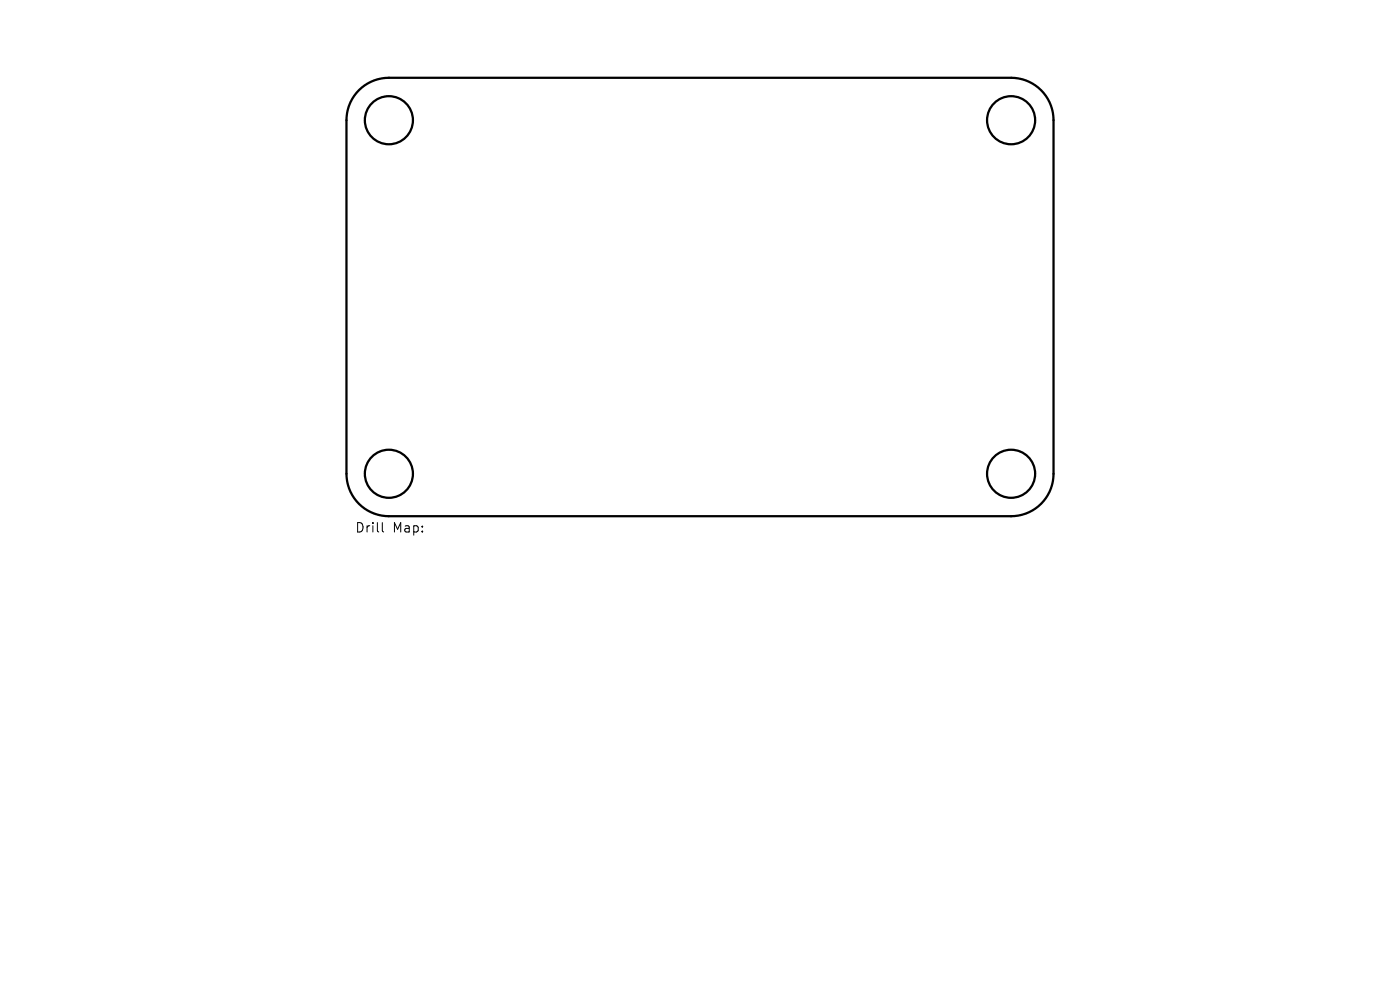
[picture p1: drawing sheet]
<svg xmlns="http://www.w3.org/2000/svg" width="297mm" height="210mm" viewBox="0 0 297 210" stroke-linecap="round" stroke-linejoin="round" font-family="sans-serif">
<defs><g id="words">
<g font-size="2.8">
<text x="75.3" y="113.2">Drill</text>
<text x="83.3" y="113.2">Map:</text>
</g>
</g></defs>
<g fill="none" stroke="#000" stroke-width=".48">
<path d="M76.1 19.1a9 9 0 0 1 6.4-2.6h132a9 9 0 0 1 9 9v75a9 9 0 0 1-9 9h-132a9 9 0 0 1-9-9v-75a9 9 0 0 1 2.6-6.4z"/>
<circle cx="82.5" cy="25.5" r="5.1"/>
<circle cx="214.5" cy="25.5" r="5.1"/>
<circle cx="82.5" cy="100.5" r="5.1"/>
<circle cx="214.5" cy="100.5" r="5.1"/>
</g>
<path d="M81.1 110.9v1.7l.3 .3" fill="none" stroke="#000" stroke-width=".21"/>
<use href="#words"/>
</svg>
